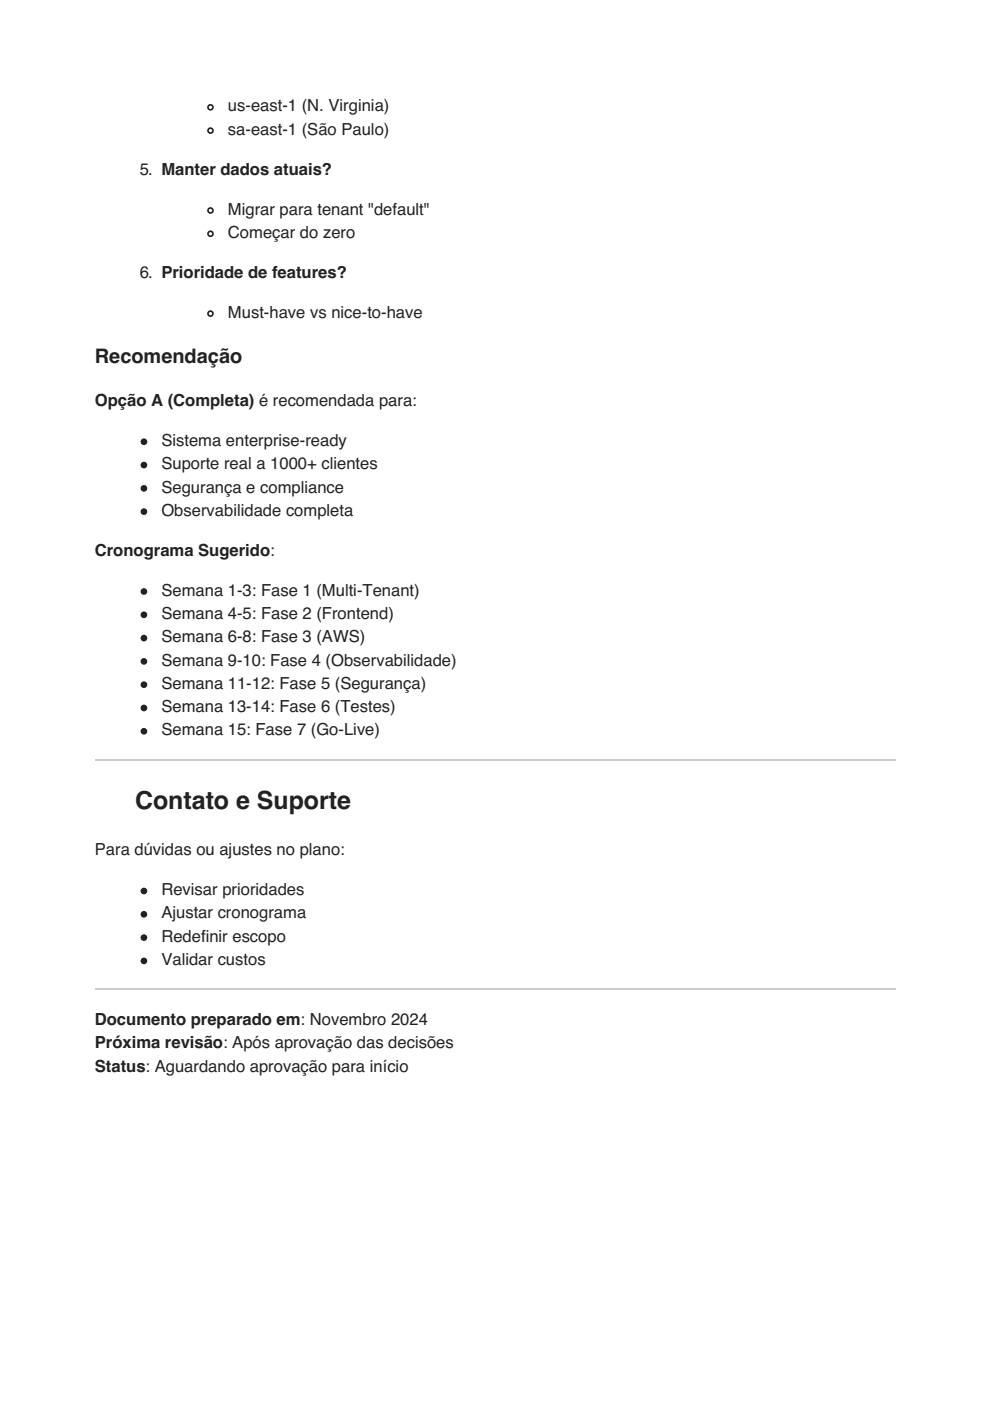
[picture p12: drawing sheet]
<svg xmlns="http://www.w3.org/2000/svg" width="210mm" height="297mm" viewBox="0 0 210 297" stroke-linecap="round" stroke-linejoin="round" font-family="sans-serif">
<defs><g id="words">
<text font-size="5.3" fill="#222" x="28.6" y="171.4">Contato e Suporte</text>
<text font-size="4.2" fill="#222" x="20.1" y="76.9">Recomendação</text>
<g font-size="3.5" fill="#222">
<text x="48.3" y="23.6">us-east-1 (N. Virginia)</text>
<text x="48.3" y="28.6">sa-east-1 (São Paulo)</text>
<text x="29.6" y="37">5. Manter dados atuais?</text>
<text x="48.3" y="45.5">Migrar para tenant &quot;default&quot;</text>
<text x="48.3" y="50.4">Começar do zero</text>
<text x="29.6" y="58.9">6. Prioridade de features?</text>
<text x="48.3" y="67.4">Must-have vs nice-to-have</text>
<text x="20.1" y="86.1">Opção A (Completa) é recomendada para:</text>
<text x="34.2" y="94.5">Sistema enterprise-ready</text>
<text x="34.2" y="99.5">Suporte real a 1000+ clientes</text>
<text x="34.2" y="104.4">Segurança e compliance</text>
<text x="34.2" y="109.4">Observabilidade completa</text>
<text x="20.1" y="117.8">Cronograma Sugerido:</text>
<text x="34.2" y="126.3">Semana 1-3: Fase 1 (Multi-Tenant)</text>
<text x="34.2" y="131.2">Semana 4-5: Fase 2 (Frontend)</text>
<text x="34.2" y="136.2">Semana 6-8: Fase 3 (AWS)</text>
<text x="34.2" y="141.1">Semana 9-10: Fase 4 (Observabilidade)</text>
<text x="34.2" y="146">Semana 11-12: Fase 5 (Segurança)</text>
<text x="34.2" y="151">Semana 13-14: Fase 6 (Testes)</text>
<text x="34.2" y="155.9">Semana 15: Fase 7 (Go-Live)</text>
<text x="20.1" y="181.3">Para dúvidas ou ajustes no plano:</text>
<text x="34.2" y="189.8">Revisar prioridades</text>
<text x="34.2" y="194.7">Ajustar cronograma</text>
<text x="34.2" y="199.7">Redefinir escopo</text>
<text x="34.2" y="204.6">Validar custos</text>
<text x="20.1" y="217.3">Documento preparado em: Novembro 2024</text>
<text x="20.1" y="222.2">Próxima revisão: Após aprovação das decisões</text>
<text x="20.1" y="227.2">Status: Aguardando aprovação para início</text>
</g>
</g></defs>
<path d="M20.1 161h169.7M20.1 209.7h169.7" fill="none" stroke="#ccc" stroke-width=".35"/>
<g fill="none" stroke="#222" stroke-width=".35">
<circle cx="44.6" cy="22.8" r=".53"/>
<circle cx="44.6" cy="27.7" r=".53"/>
<circle cx="44.6" cy="49.6" r=".53"/>
<circle cx="44.6" cy="44.6" r=".53"/>
<circle cx="44.6" cy="66.5" r=".53"/>
</g>
<g fill="#222" stroke="#222" stroke-width=".35">
<circle cx="30.5" cy="93.7" r=".53"/>
<circle cx="30.5" cy="98.6" r=".53"/>
<circle cx="30.5" cy="103.5" r=".53"/>
<circle cx="30.5" cy="108.5" r=".53"/>
<circle cx="30.5" cy="125.4" r=".53"/>
<circle cx="30.5" cy="130.4" r=".53"/>
<circle cx="30.5" cy="135.3" r=".53"/>
<circle cx="30.5" cy="140.2" r=".53"/>
<circle cx="30.5" cy="145.2" r=".53"/>
<circle cx="30.5" cy="150.1" r=".53"/>
<circle cx="30.5" cy="155" r=".53"/>
<circle cx="30.5" cy="188.9" r=".53"/>
<circle cx="30.5" cy="193.9" r=".53"/>
<circle cx="30.5" cy="198.8" r=".53"/>
<circle cx="30.5" cy="203.7" r=".53"/>
</g>
<use href="#words"/>
</svg>
